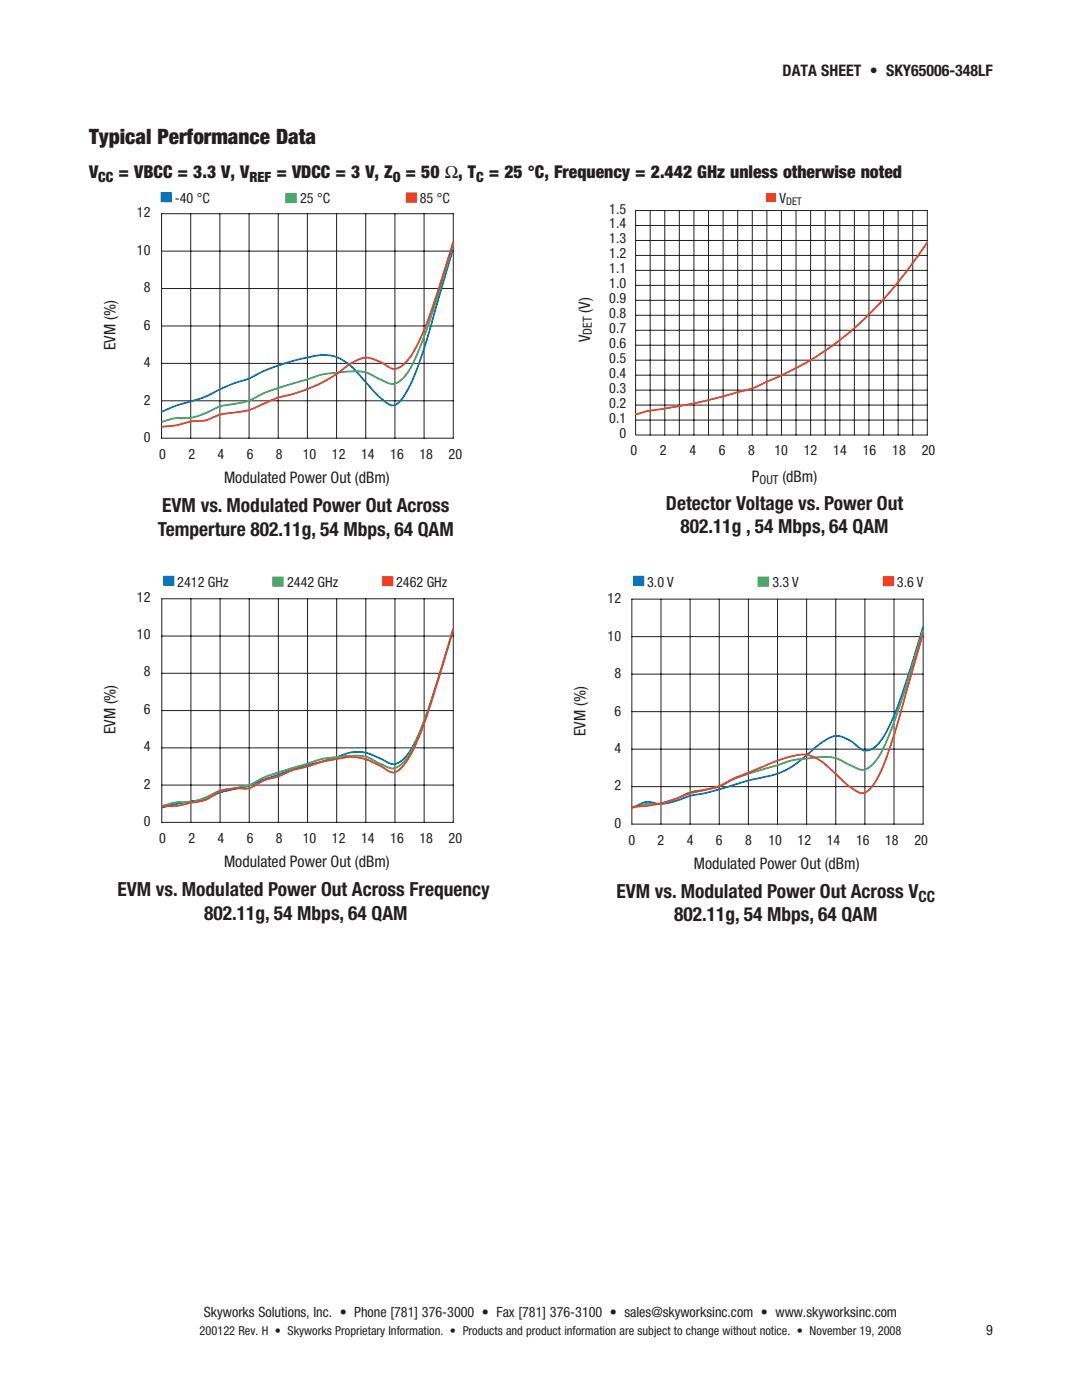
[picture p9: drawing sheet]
<svg xmlns="http://www.w3.org/2000/svg" width="216mm" height="279mm" viewBox="0 0 216 279" stroke-linecap="round" stroke-linejoin="round" font-family="sans-serif">
<defs><g id="words">
<text font-size="4.2" fill="#231f20" x="17.8" y="28.8">Typical Performance Data</text>
<g font-size="3.9" fill="#231f20">
<text x="132.9" y="101.8">detector Voltage vs. Power Out</text>
<text x="31.5" y="106.9">temperture 802.11g, 54 Mbps, 64 QaM</text>
<text x="32.4" y="102.2">eVM vs. Modulated Power Out across</text>
<text x="135.8" y="106.5">802.11g , 54 Mbps, 64 QaM</text>
<text x="23.4" y="178.9">eVM vs. Modulated Power Out across Frequency</text>
<text x="123" y="179.2">eVM vs. Modulated Power Out across V</text>
<text x="40.7" y="183.5">802.11g, 54 Mbps, 64 QaM</text>
<text x="134.5" y="183.9">802.11g, 54 Mbps, 64 QaM</text>
</g>
<g font-size="3.5" fill="#231f20">
<text x="17.8" y="35.5">V</text>
<text x="23.7" y="35.5">= VBCC = 3.3 V, V</text>
<text x="55.1" y="35.5">= VDCC = 3 V, Z</text>
<text x="80.9" y="35.5">= 50 W, T</text>
<text x="97.5" y="35.5">= 25 °C, Frequency = 2.442 GHz unless otherwise noted</text>
</g>
<g font-size="3.2" fill="#231f20">
<text x="156.2" y="15.2">Data Sheet • SKY65006-348LF</text>
<text x="117.8" y="62.4" transform="rotate(-90 117.8 62.4)">(V)</text>
<text x="23.1" y="69.9" transform="rotate(-90 23.1 69.9)">EVM (%)</text>
<text x="117.8" y="68.3" transform="rotate(-90 117.8 68.3)">V</text>
<text x="44.7" y="96.4">Modulated Power Out (dBm)</text>
<text x="150" y="96.2">P</text>
<text x="156.1" y="96.2">(dBm)</text>
<text x="23.1" y="146.5" transform="rotate(-90 23.1 146.5)">EVM (%)</text>
<text x="116.8" y="146.9" transform="rotate(-90 116.8 146.9)">EVM (%)</text>
<text x="44.7" y="173.1">Modulated Power Out (dBm)</text>
<text x="138.5" y="173.5">Modulated Power Out (dBm)</text>
</g>
<text font-size="3.1" fill="#231f20" x="183.3" y="180">CC</text>
<g font-size="2.8" fill="#231f20">
<text x="19.6" y="36.2">CC</text>
<text x="34.9" y="40.5">-40 °C</text>
<text x="49.8" y="36.2">REF</text>
<text x="59.9" y="40.5">25 °C</text>
<text x="78.4" y="36.2">O</text>
<text x="83.8" y="40.5">85 °C</text>
<text x="95" y="36.2">C</text>
<text x="155.6" y="40.5">V</text>
<text x="27.3" y="43.4">12</text>
<text x="121.6" y="45.6">1.4</text>
<text x="121.6" y="42.6">1.5</text>
<text x="27.3" y="50.9">10</text>
<text x="121.6" y="51.6">1.2</text>
<text x="121.6" y="48.6">1.3</text>
<text x="28.7" y="58.3">8</text>
<text x="121.6" y="57.6">1.0</text>
<text x="121.6" y="54.6">1.1</text>
<text x="28.7" y="65.8">6</text>
<text x="121.6" y="63.5">0.8</text>
<text x="121.6" y="60.5">0.9</text>
<text x="121.6" y="69.5">0.6</text>
<text x="121.6" y="66.5">0.7</text>
<text x="28.7" y="73.3">4</text>
<text x="121.6" y="75.5">0.4</text>
<text x="121.6" y="72.5">0.5</text>
<text x="28.7" y="80.7">2</text>
<text x="121.6" y="81.4">0.2</text>
<text x="121.6" y="78.5">0.3</text>
<text x="28.7" y="88.2">0</text>
<text x="121.6" y="84.4">0.1</text>
<text x="123.6" y="87.4">0</text>
<text x="31.8" y="91.7">0</text>
<text x="37.6" y="91.7">2</text>
<text x="43.4" y="91.7">4</text>
<text x="49.2" y="91.7">6</text>
<text x="55.1" y="91.7">8</text>
<text x="60.4" y="91.7">10</text>
<text x="66.2" y="91.7">12</text>
<text x="72" y="91.7">14</text>
<text x="77.9" y="91.7">16</text>
<text x="83.7" y="91.7">18</text>
<text x="89.5" y="91.7">20</text>
<text x="125.8" y="90.9">0</text>
<text x="131.7" y="90.9">2</text>
<text x="137.6" y="90.9">4</text>
<text x="143.4" y="90.9">6</text>
<text x="149.3" y="90.9">8</text>
<text x="154.5" y="90.9">10</text>
<text x="160.4" y="90.9">12</text>
<text x="166.3" y="90.9">14</text>
<text x="172.2" y="90.9">16</text>
<text x="178" y="90.9">18</text>
<text x="183.9" y="90.9">20</text>
<text x="35.4" y="117.1">2412 GHz</text>
<text x="57.3" y="117.1">2442 GHz</text>
<text x="79" y="117.1">2462 GHz</text>
<text x="129.1" y="117.1">3.0 V</text>
<text x="154.1" y="117.1">3.3 V</text>
<text x="179" y="117.1">3.6 V</text>
<text x="27.3" y="120.1">12</text>
<text x="121.3" y="120.4">12</text>
<text x="27.3" y="127.5">10</text>
<text x="121.3" y="127.9">10</text>
<text x="28.7" y="135">8</text>
<text x="122.6" y="135.4">8</text>
<text x="28.7" y="142.5">6</text>
<text x="122.6" y="142.8">6</text>
<text x="28.7" y="149.9">4</text>
<text x="122.6" y="150.3">4</text>
<text x="28.7" y="157.4">2</text>
<text x="122.6" y="157.8">2</text>
<text x="28.7" y="164.9">0</text>
<text x="122.6" y="165.2">0</text>
<text x="31.8" y="168.3">0</text>
<text x="37.6" y="168.3">2</text>
<text x="43.4" y="168.3">4</text>
<text x="49.2" y="168.3">6</text>
<text x="55.1" y="168.3">8</text>
<text x="60.4" y="168.3">10</text>
<text x="66.2" y="168.3">12</text>
<text x="72" y="168.3">14</text>
<text x="77.9" y="168.3">16</text>
<text x="83.7" y="168.3">18</text>
<text x="89.5" y="168.3">20</text>
<text x="125.4" y="168.7">0</text>
<text x="131.2" y="168.7">2</text>
<text x="137" y="168.7">4</text>
<text x="142.9" y="168.7">6</text>
<text x="148.7" y="168.7">8</text>
<text x="153.3" y="168.7">10</text>
<text x="159.2" y="168.7">12</text>
<text x="165" y="168.7">14</text>
<text x="170.8" y="168.7">16</text>
<text x="176.6" y="168.7">18</text>
<text x="182.4" y="168.7">20</text>
<text x="40.7" y="262.9">Skyworks Solutions, Inc. • Phone [781] 376-3000 • Fax [781] 376-3100 • sales@skyworksinc.com • www.skyworksinc.com</text>
<text x="196.8" y="266.5">9</text>
</g>
<g font-size="2.5" fill="#231f20">
<text x="118.1" y="66.8" transform="rotate(-90 118.1 66.8)">DET</text>
<text x="151.6" y="96.5">OUT</text>
<text x="39.8" y="266.5">200122 Rev. H • Skyworks Proprietary Information. • Products and product information are subject to change without notice. • November 19, 2008</text>
</g>
<text font-size="2.1" fill="#231f20" x="156.9" y="40.9">DET</text>
</g></defs>
<g fill="none" stroke="#231f20" stroke-width=".2">
<path d="M32.2 42.7h58.2v44.8h-58.2zM32.2 57.6h58.2M32.2 50.1h58.2M38.1 42.7v44.8M43.9 42.7v44.8M49.7 42.7v44.8M55.5 42.7v44.8M61.3 42.7v44.8M67.2 42.7v44.8M73 42.7v44.8M78.8 42.7v44.8M84.6 42.7v44.8"/>
<path d="M32.2 80h58.2M32.2 72.5h58.2M32.2 65.1h58.2"/>
</g>
<path d="M90.4 49.5l-6 20.6a30.9 30.9 0 0 1-4.5 9.9 1.82 1.82 0 0 1-3.1 .1 58.6 58.6 0 0 1-6.4-6.7 8.1 8.1 0 0 0-8.7-2.1 41.1 41.1 0 0 0-12.4 4.4 35.8 35.8 0 0 0-8.3 3.5l-1.1 .4a36.8 36.8 0 0 0-7.7 2.6" fill="none" stroke="#0072bc" stroke-width=".35"/>
<path d="M90.4 48.8l-5.4 17.4a29.9 29.9 0 0 1-4.4 9.1 2.73 2.73 0 0 1-3.1 1.2l-1.8-.8a8.8 8.8 0 0 0-3.8-1.6h-2.2a25.7 25.7 0 0 0-7.6 1.4l-1.5 .4a48.3 48.3 0 0 0-9.1 3.1 11.2 11.2 0 0 1-5.4 1.7 11 11 0 0 0-5.1 1.8 9.9 9.9 0 0 1-5.7 .9l-3.1 .8" fill="none" stroke="#40ae49" stroke-width=".35"/>
<path d="M90.4 48.3l-2.7 8.7-2.4 7a23.6 23.6 0 0 1-4.7 8.7 2.43 2.43 0 0 1-3.8 0 6.3 6.3 0 0 0-4.5-1.2 15.5 15.5 0 0 0-5.1 3.1 33.9 33.9 0 0 1-12 4.9l-2.6 1.1a13.7 13.7 0 0 1-6.5 1.8 12.9 12.9 0 0 0-4.9 1.5h-.2a16.2 16.2 0 0 0-4.8 .7l-1.4 .3-2.6 .3" fill="none" stroke="#ef3e22" stroke-width=".35"/>
<path d="M81.2 38.6h1.8v1.7h-1.8z" fill="#ef3e22"/>
<path d="M81.2 38.6h1.8v1.7h-1.8z" fill="none" stroke="#ef3e22" stroke-width=".35"/>
<path d="M32.2 38.5h1.9v1.7h-1.9z" fill="#0072bc"/>
<path d="M32.2 38.5h1.9v1.7h-1.9z" fill="none" stroke="#0072bc" stroke-width=".35"/>
<path d="M57.1 38.7h1.9v1.7h-1.9z" fill="#40ae49"/>
<path d="M57.1 38.7h1.9v1.7h-1.9zM90.4 125.6l-5.4 17.3a29.7 29.7 0 0 1-4.4 9.1 2.69 2.69 0 0 1-3.2 1.1l-1.7-.7a7.8 7.8 0 0 0-4.5-1.6h-1.5a26.5 26.5 0 0 0-7.6 1.4l-.7 .2a61.1 61.1 0 0 0-9.5 3.1 11.7 11.7 0 0 1-5.8 1.9 10.4 10.4 0 0 0-4.9 1.7 9.8 9.8 0 0 1-5.8 1l-3.1 .8" fill="none" stroke="#40ae49" stroke-width=".35"/>
<path d="M76.4 115.2h1.9v1.6h-1.9z" fill="#ef3e22" stroke="#ef3e22" stroke-width=".35"/>
<path d="M32.7 115.1h1.9v1.6h-1.9z" fill="#0072bc" stroke="#0072bc" stroke-width=".35"/>
<path d="M54.5 115.3h1.9v1.6h-1.9z" fill="#40ae49" stroke="#40ae49" stroke-width=".35"/>
<g fill="none" stroke="#231f20" stroke-width=".2">
<path d="M126.8 42h58.2v44.8h-58.2zM126.8 59.9h58.2M126.8 57h58.2M126.8 54h58.2M126.8 51h58.2M126.8 48h58.2M126.8 45h58.2M129.7 42v44.8M132.6 42v44.8M135.6 42v44.8M138.5 42v44.8M141.4 42v44.8"/>
<path d="M144.3 42v44.8M147.2 42v44.8M150.1 42v44.8M153 42v44.8M155.9 42v44.8M158.8 42v44.8M161.7 42v44.8M164.7 42v44.8M167.6 42v44.8M170.5 42v44.8M173.4 42v44.8M176.3 42v44.8"/>
<path d="M179.2 42v44.8M182.1 42v44.8M126.8 77.9h58.2M126.8 74.9h58.2M126.8 71.9h58.2M126.8 68.9h58.2M126.8 65.9h58.2M126.8 62.9h58.2M126.8 83.8h58.2M126.8 80.8h58.2M32.3 119.5h58.1v44.6h-58.1zM38.1 119.5v44.6"/>
<path d="M43.9 119.5v44.6M49.7 119.5v44.6M55.5 119.5v44.6M61.4 119.5v44.6M67.2 119.5v44.6M73 119.5v44.6M78.8 119.5v44.6M84.6 119.5v44.6M32.3 134.4h58.1M32.3 126.9h58.1M32.3 156.7h58.1M32.3 149.2h58.1"/>
<path d="M32.3 141.8h58.1"/>
</g>
<path d="M90.4 125.5l-2.7 9.2-2.9 8.7a24.6 24.6 0 0 1-4.2 8 2.51 2.51 0 0 1-3.2 .8l-.8-.4a11.4 11.4 0 0 0-5.4-1.8l-1.7 .3a108.4 108.4 0 0 1-11 3.3l-5.1 1.7a24.4 24.4 0 0 1-6.6 2.2 17.3 17.3 0 0 0-5.8 2l-5.1 .8-3.6 .9" fill="none" stroke="#0072bc" stroke-width=".35"/>
<path d="M185 48.4l-4.1 5.7-3.4 4.2-2.6 2.9-4.1 4a60.3 60.3 0 0 1-15.9 10.2l-1 .4a23.2 23.2 0 0 1-6.8 2.5l-7.9 2-9.7 1.7-2.7 .7M90.4 125.6l-3.2 10.9a64.7 64.7 0 0 1-5.8 15.1 4.9 4.9 0 0 1-2.9 2.6l-1.1-.4a12.7 12.7 0 0 0-8-2.7 39.4 39.4 0 0 0-8.8 2l-2.1 .6a28.6 28.6 0 0 1-6 2.1 7.2 7.2 0 0 1-3.5 1.6 9.5 9.5 0 0 0-7.6 2.1l-1.1 .4-4.7 .9-3.3 .1" fill="none" stroke="#ef3e22" stroke-width=".35"/>
<path d="M152.9 38.6h1.9v1.7h-1.9z" fill="#ef3e22"/>
<path d="M176.3 115.2h1.9v1.6h-1.9z" fill="#ef3e22" stroke="#ef3e22" stroke-width=".35"/>
<path d="M126.5 115.1h1.9v1.6h-1.9z" fill="#0072bc" stroke="#0072bc" stroke-width=".35"/>
<path d="M151.4 115.3h1.8v1.6h-1.8z" fill="#40ae49" stroke="#40ae49" stroke-width=".35"/>
<g fill="none" stroke="#231f20" stroke-width=".2">
<path d="M126.1 119.6h58.1v44.9h-58.1zM131.9 119.6v44.9M137.7 119.6v44.9M143.5 119.6v44.9M149.3 119.6v44.9M155.1 119.6v44.9M160.9 119.6v44.9M166.8 119.6v44.9M172.6 119.6v44.9M178.4 119.6v44.9M126.1 134.5h58.1M126.1 127.1h58.1"/>
<path d="M126.1 157h58.1M126.1 149.5h58.1M126.1 142h58.1"/>
</g>
<path d="M184.2 125.1l-2.9 9.5a55 55 0 0 1-5.1 12.6 4.3 4.3 0 0 1-3.7 2.6l-.5-.2a13.1 13.1 0 0 0-3.8-2.5 3.4 3.4 0 0 0-3.6 .7l-1.5 1a27.5 27.5 0 0 1-7.6 5.5l-1.4 .4a76.4 76.4 0 0 0-11.3 3l-2.2 .6a18.4 18.4 0 0 0-5.8 1.6 6.3 6.3 0 0 1-4.7 .2h-1.5l-2.5 1.2" fill="none" stroke="#0072bc" stroke-width=".35"/>
<path d="M184.2 125.7l-5.4 17.5a29.9 29.9 0 0 1-4.4 9.1 2.69 2.69 0 0 1-3.3 1.1l-1.6-.7a7.9 7.9 0 0 0-4.2-1.6h-1.8a25.9 25.9 0 0 0-7.6 1.4l-.8 .2a47 47 0 0 0-10.1 3.5 18.1 18.1 0 0 1-6.9 1.8l-.6 .2a18.8 18.8 0 0 1-6.3 2.3l-2.2-.1-2.9 .8" fill="none" stroke="#40ae49" stroke-width=".35"/>
<path d="M184.2 126.4l-5.6 19.8a38.7 38.7 0 0 1-4.4 10.5l-.4 .5a1.96 1.96 0 0 1-2.5 .9 18.5 18.5 0 0 1-4.9-4 10.1 10.1 0 0 0-5.8-3.5 21.4 21.4 0 0 0-8.4 2.4l-.7 .3a63.3 63.3 0 0 0-8.3 3.7l-1.1 .3a33.8 33.8 0 0 0-8 2.4l-4.4 1-3.6 .3" fill="none" stroke="#ef3e22" stroke-width=".35"/>
<use href="#words"/>
</svg>
